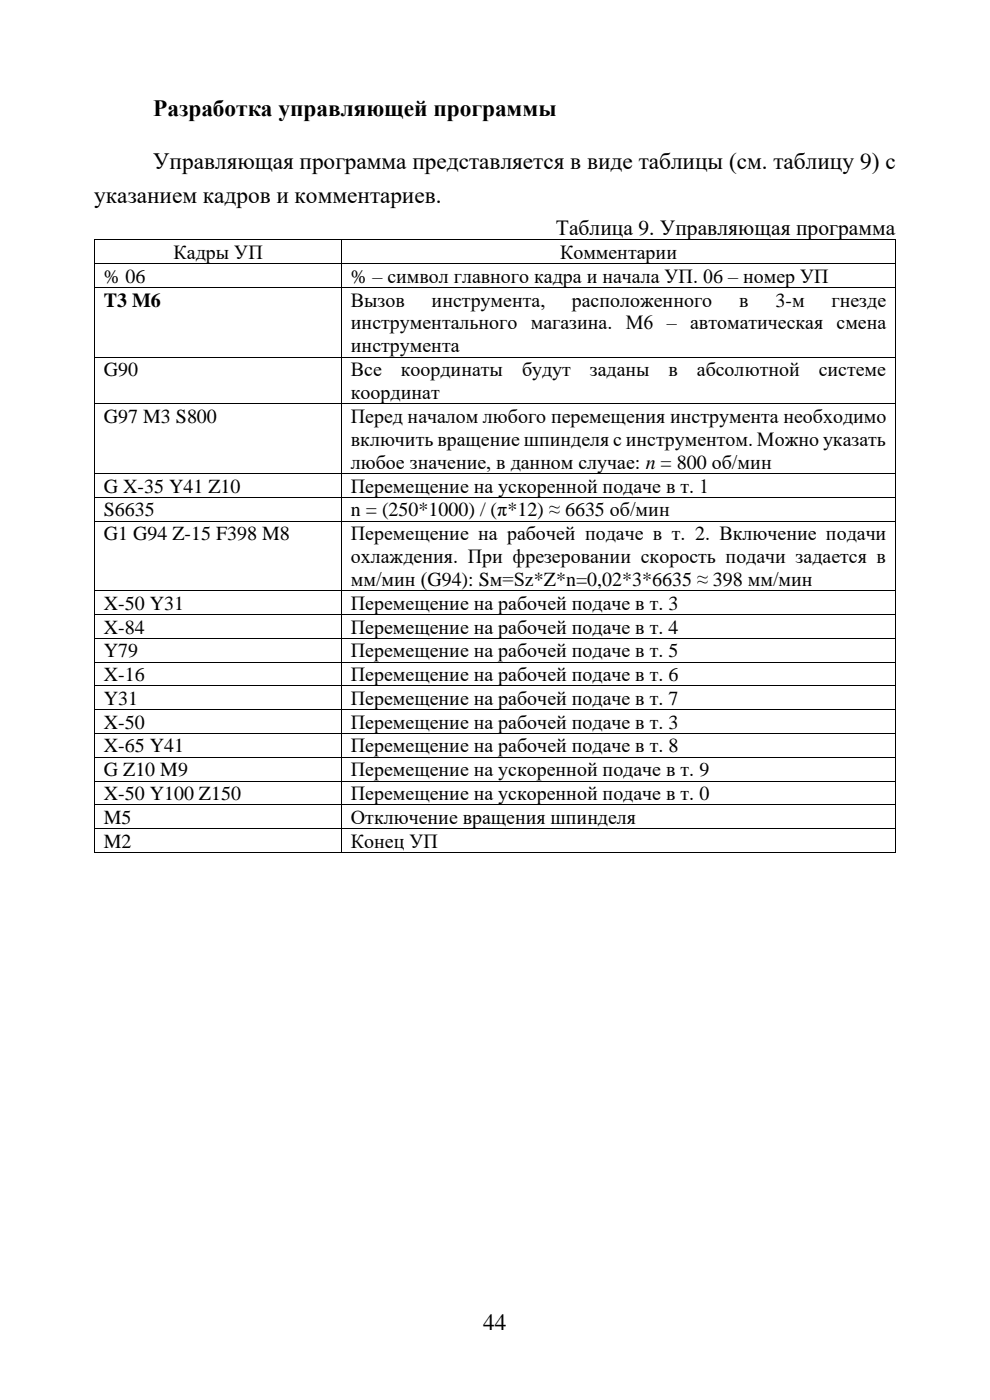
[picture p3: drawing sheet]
<svg xmlns="http://www.w3.org/2000/svg" width="210mm" height="297mm" viewBox="0 0 210 297" stroke-linecap="round" stroke-linejoin="round" font-family="sans-serif">
<defs><g id="words">
<g font-size="5">
<text x="32.5" y="24.6">Разработка управляющей программы</text>
<text x="32.5" y="35.9">Управляющая программа представляется в виде таблицы (см. таблицу 9) с</text>
<text x="20" y="43.1">указанием кадров и комментариев.</text>
<text x="102.5" y="282.1">44</text>
</g>
<text font-size="4.6" x="117.9" y="49.8">Таблица 9. Управляющая программа</text>
<g font-size="4.2">
<text x="22" y="60">% 06</text>
<text x="36.8" y="54.9">Кадры УП</text>
<text x="74.4" y="60">% – символ главного кадра и начала УП. 06 – номер УП</text>
<text x="118.8" y="54.9">Комментарии</text>
<text x="22" y="65">T3 M6</text>
<text x="74.4" y="65">Вызов</text>
<text x="91.6" y="65">инструмента,</text>
<text x="121.3" y="65">расположенного</text>
<text x="156.8" y="65">в</text>
<text x="164.5" y="65">3-м</text>
<text x="176.4" y="65">гнезде</text>
<text x="74.4" y="69.9">инструментального магазина. М6 – автоматическая смена</text>
<text x="74.4" y="74.8">инструмента</text>
<text x="22" y="79.8">G90</text>
<text x="74.4" y="79.8">Все</text>
<text x="85" y="79.8">координаты</text>
<text x="110.7" y="79.8">будут</text>
<text x="125.1" y="79.8">заданы</text>
<text x="141.8" y="79.8">в</text>
<text x="147.8" y="79.8">абсолютной</text>
<text x="173.7" y="79.8">системе</text>
<text x="22" y="89.7">G97 M3 S800</text>
<text x="74.4" y="84.7">координат</text>
<text x="74.4" y="89.7">Перед началом любого перемещения инструмента необходимо</text>
<text x="74.4" y="94.6">включить вращение шпинделя с инструментом. Можно указать</text>
<text x="74.4" y="99.5">любое значение, в данном случае: n = 800 об/мин</text>
<text x="22" y="104.5">G X-35 Y41 Z10</text>
<text x="74.4" y="104.5">Перемещение на ускоренной подаче в т. 1</text>
<text x="22" y="109.5">S6635</text>
<text x="74.4" y="109.5">n = (250*1000) / (π*12) ≈ 6635 об/мин</text>
<text x="22" y="114.6">G1 G94 Z-15 F398 M8</text>
<text x="74.4" y="114.6">Перемещение на рабочей подаче в т. 2. Включение подачи</text>
<text x="74.4" y="119.4">охлаждения. При фрезеровании скорость подачи задается в</text>
<text x="74.4" y="124.3">мм/мин (G94): Sм=Sz*Z*n=0,02*3*6635 ≈ 398 мм/мин</text>
<text x="22" y="129.3">X-50 Y31</text>
<text x="74.4" y="129.3">Перемещение на рабочей подаче в т. 3</text>
<text x="22" y="134.4">X-84</text>
<text x="74.4" y="134.4">Перемещение на рабочей подаче в т. 4</text>
<text x="22" y="139.5">Y79</text>
<text x="74.4" y="139.5">Перемещение на рабочей подаче в т. 5</text>
<text x="22" y="144.5">X-16</text>
<text x="22" y="149.5">Y31</text>
<text x="74.4" y="144.5">Перемещение на рабочей подаче в т. 6</text>
<text x="74.4" y="149.5">Перемещение на рабочей подаче в т. 7</text>
<text x="22" y="154.6">X-50</text>
<text x="74.4" y="154.6">Перемещение на рабочей подаче в т. 3</text>
<text x="22" y="159.6">X-65 Y41</text>
<text x="74.4" y="159.6">Перемещение на рабочей подаче в т. 8</text>
<text x="22" y="164.7">G Z10 M9</text>
<text x="74.4" y="164.7">Перемещение на ускоренной подаче в т. 9</text>
<text x="22" y="169.7">X-50 Y100 Z150</text>
<text x="74.4" y="169.7">Перемещение на ускоренной подаче в т. 0</text>
<text x="22" y="174.8">M5</text>
<text x="22" y="179.8">M2</text>
<text x="74.4" y="174.8">Отключение вращения шпинделя</text>
<text x="74.4" y="179.8">Конец УП</text>
</g>
</g></defs>
<g fill="#000">
<path d="M20 50.8h.2v.2h-.2z" fill-rule="evenodd"/>
<path d="M20 50.8h.2v.2h-.2z" fill-rule="evenodd"/>
<path d="M20 55.8h.2v.2h-.2z" fill-rule="evenodd"/>
<path d="M72.4 50.8h.2v.2h-.2z" fill-rule="evenodd"/>
<path d="M72.4 55.8h.2v.2h-.2z" fill-rule="evenodd"/>
<path d="M189.9 50.8h.1v.2h-.1z" fill-rule="evenodd"/>
<path d="M189.9 50.8h.1v.2h-.1z" fill-rule="evenodd"/>
<path d="M189.9 55.8h.1v.2h-.1z" fill-rule="evenodd"/>
<path d="M20 60.9h.2v.2h-.2z" fill-rule="evenodd"/>
<path d="M20 75.7h.2v.2h-.2z" fill-rule="evenodd"/>
<path d="M72.4 60.9h.2v.2h-.2z" fill-rule="evenodd"/>
<path d="M72.4 75.7h.2v.2h-.2z" fill-rule="evenodd"/>
<path d="M189.9 60.9h.1v.2h-.1z" fill-rule="evenodd"/>
<path d="M189.9 75.7h.1v.2h-.1z" fill-rule="evenodd"/>
<path d="M20 85.6h.2v.2h-.2z" fill-rule="evenodd"/>
<path d="M72.4 85.6h.2v.2h-.2z" fill-rule="evenodd"/>
<path d="M189.9 85.6h.1v.2h-.1z" fill-rule="evenodd"/>
<path d="M20 100.4h.2v.2h-.2z" fill-rule="evenodd"/>
<path d="M20 105.4h.2v.2h-.2z" fill-rule="evenodd"/>
<path d="M20 110.5h.2v.1h-.2z" fill-rule="evenodd"/>
<path d="M72.4 100.4h.2v.2h-.2z" fill-rule="evenodd"/>
<path d="M72.4 105.4h.2v.2h-.2z" fill-rule="evenodd"/>
<path d="M72.4 110.5h.2v.1h-.2z" fill-rule="evenodd"/>
<path d="M189.9 100.4h.1v.2h-.1z" fill-rule="evenodd"/>
<path d="M189.9 105.4h.1v.2h-.1z" fill-rule="evenodd"/>
<path d="M189.9 110.5h.1v.1h-.1z" fill-rule="evenodd"/>
<path d="M20 125.2h.2v.2h-.2z" fill-rule="evenodd"/>
<path d="M20 130.3h.2v.1h-.2z" fill-rule="evenodd"/>
<path d="M20 135.4h.2v.1h-.2z" fill-rule="evenodd"/>
<path d="M72.4 125.2h.2v.2h-.2z" fill-rule="evenodd"/>
<path d="M72.4 130.3h.2v.1h-.2z" fill-rule="evenodd"/>
<path d="M72.4 135.4h.2v.1h-.2z" fill-rule="evenodd"/>
<path d="M189.9 125.2h.1v.2h-.1z" fill-rule="evenodd"/>
<path d="M189.9 130.3h.1v.1h-.1z" fill-rule="evenodd"/>
<path d="M189.9 135.4h.1v.1h-.1z" fill-rule="evenodd"/>
<path d="M20 140.4h.2v.2h-.2z" fill-rule="evenodd"/>
<path d="M20 145.4h.2v.2h-.2z" fill-rule="evenodd"/>
<path d="M20 150.5h.2v.1h-.2z" fill-rule="evenodd"/>
<path d="M20 155.5h.2v.2h-.2z" fill-rule="evenodd"/>
<path d="M72.4 140.4h.2v.2h-.2z" fill-rule="evenodd"/>
<path d="M72.4 145.4h.2v.2h-.2z" fill-rule="evenodd"/>
<path d="M72.4 150.5h.2v.1h-.2z" fill-rule="evenodd"/>
<path d="M72.4 155.5h.2v.2h-.2z" fill-rule="evenodd"/>
<path d="M189.9 140.4h.1v.2h-.1z" fill-rule="evenodd"/>
<path d="M189.9 145.4h.1v.2h-.1z" fill-rule="evenodd"/>
<path d="M189.9 150.5h.1v.1h-.1z" fill-rule="evenodd"/>
<path d="M189.9 155.5h.1v.2h-.1z" fill-rule="evenodd"/>
<path d="M20 160.6h.2v.1h-.2z" fill-rule="evenodd"/>
<path d="M20 165.6h.2v.2h-.2z" fill-rule="evenodd"/>
<path d="M20 170.7h.2v.1h-.2z" fill-rule="evenodd"/>
<path d="M20 175.7h.2v.2h-.2z" fill-rule="evenodd"/>
<path d="M72.4 160.6h.2v.1h-.2z" fill-rule="evenodd"/>
<path d="M72.4 165.6h.2v.2h-.2z" fill-rule="evenodd"/>
<path d="M72.4 170.7h.2v.1h-.2z" fill-rule="evenodd"/>
<path d="M72.4 175.7h.2v.2h-.2z" fill-rule="evenodd"/>
<path d="M189.9 160.6h.1v.1h-.1z" fill-rule="evenodd"/>
<path d="M189.9 165.6h.1v.2h-.1z" fill-rule="evenodd"/>
<path d="M189.9 170.7h.1v.1h-.1z" fill-rule="evenodd"/>
<path d="M189.9 175.7h.1v.2h-.1z" fill-rule="evenodd"/>
<path d="M20 180.7h.2v.2h-.2z" fill-rule="evenodd"/>
<path d="M20 180.7h.2v.2h-.2z" fill-rule="evenodd"/>
<path d="M72.4 180.7h.2v.2h-.2z" fill-rule="evenodd"/>
<path d="M189.9 180.7h.1v.2h-.1z" fill-rule="evenodd"/>
<path d="M189.9 180.7h.1v.2h-.1z" fill-rule="evenodd"/>
</g>
<g fill="none" stroke="#000" stroke-width=".21">
<path d="M20.1 51v4.8M20.1 56v4.9M20.2 50.9h52.2M20.2 55.9h52.2M72.5 51v4.8M72.5 56v4.9M72.6 50.9h117.3M72.6 55.9h117.3M189.9 51v4.8M189.9 56v4.9M20.1 61.1v14.6M20.1 75.9v9.7"/>
<path d="M20.2 61h52.2M20.2 75.8h52.2M72.5 61.1v14.6M72.5 75.9v9.7M72.6 61h117.3M72.6 75.8h117.3M189.9 61.1v14.6M189.9 75.9v9.7M20.1 85.8v14.6M20.2 85.7h52.2M72.5 85.8v14.6M72.6 85.7h117.3"/>
<path d="M189.9 85.8v14.6M20.1 100.6v4.8M20.1 105.6v4.9M20.1 110.6v14.6M20.2 100.5h52.2M20.2 105.5h52.2M20.2 110.5h52.2M72.5 100.6v4.8M72.5 105.6v4.9M72.5 110.6v14.6M72.6 100.5h117.3M72.6 105.5h117.3"/>
<path d="M72.6 110.5h117.3M189.9 100.6v4.8M189.9 105.6v4.9M189.9 110.6v14.6M20.1 125.4v4.9M20.1 130.4v5M20.1 135.5v4.9M20.2 125.3h52.2M20.2 130.4h52.2M20.2 135.4h52.2M72.5 125.4v4.9M72.5 130.4v5"/>
<path d="M72.5 135.5v4.9M72.6 125.3h117.3M72.6 130.4h117.3M72.6 135.4h117.3M189.9 125.4v4.9M189.9 130.4v5M189.9 135.5v4.9M20.1 140.6v4.8M20.1 145.6v4.9M20.1 150.6v4.9M20.1 155.7v4.9M20.2 140.5h52.2"/>
<path d="M20.2 145.5h52.2M20.2 150.6h52.2M20.2 155.6h52.2M72.5 140.6v4.8M72.5 145.6v4.9M72.5 150.6v4.9M72.5 155.7v4.9M72.6 140.5h117.3M72.6 145.5h117.3M72.6 150.6h117.3M72.6 155.6h117.3M189.9 140.6v4.8"/>
<path d="M189.9 145.6v4.9M189.9 150.6v4.9M189.9 155.7v4.9M20.1 160.7v4.9M20.1 165.8v4.9M20.1 170.8v4.9M20.1 175.9v4.8M20.2 160.6h52.2M20.2 165.7h52.2M20.2 170.8h52.2M20.2 175.8h52.2M72.5 160.7v4.9"/>
<path d="M72.5 165.8v4.9M72.5 170.8v4.9M72.5 175.9v4.8M72.6 160.6h117.3M72.6 165.7h117.3M72.6 170.8h117.3M72.6 175.8h117.3M189.9 160.7v4.9M189.9 165.8v4.9M189.9 170.8v4.9M189.9 175.9v4.8M20.2 180.8h52.2"/>
<path d="M72.6 180.8h117.3"/>
</g>
<use href="#words"/>
</svg>
